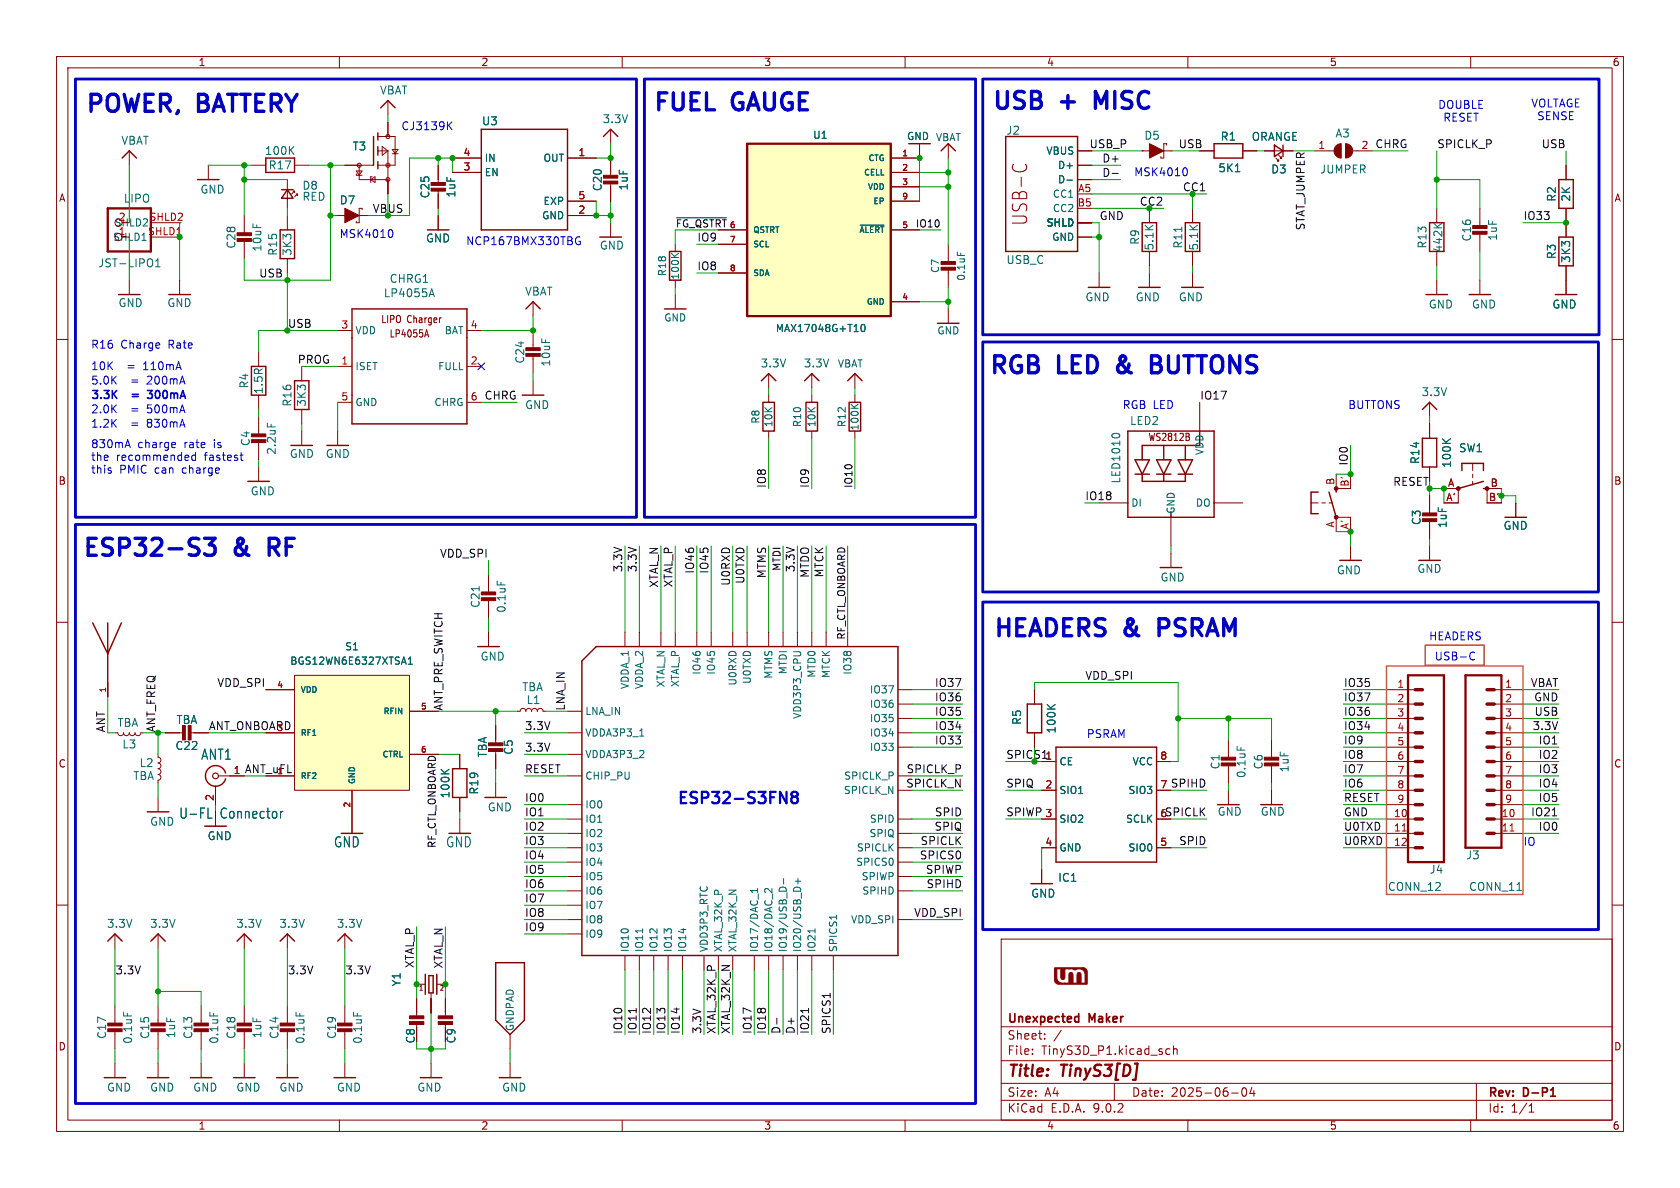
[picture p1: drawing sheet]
<svg xmlns="http://www.w3.org/2000/svg" width="297mm" height="210mm" viewBox="0 0 297 210" stroke-linecap="round" stroke-linejoin="round" font-family="sans-serif">
<defs><g id="words">
<g font-size="4.2" fill="#0000c2">
<text x="15" y="20.1">POWER,</text>
<text x="35.2" y="20.1">BATTERY</text>
<text x="115.2" y="19.8">FUEL</text>
<text x="129.5" y="19.8">GAUGE</text>
<text x="175.3" y="19.6">USB</text>
<text x="187.7" y="19.6">+</text>
<text x="194.9" y="19.6">MISC</text>
<text x="174.8" y="66.3">RGB</text>
<text x="187.2" y="66.3">LED</text>
<text x="198.9" y="66.3">&amp;</text>
<text x="206.1" y="66.3">BUTTONS</text>
<text x="14.5" y="98.6">ESP32-S3</text>
<text x="41.7" y="98.6">&amp;</text>
<text x="48.9" y="98.6">RF</text>
<text x="175.5" y="112.8">HEADERS</text>
<text x="199" y="112.8">&amp;</text>
<text x="206.2" y="112.8">PSRAM</text>
</g>
<text font-size="3.5" fill="#840000" x="181.8" y="40" transform="rotate(-90 181.8 40)">USB-C</text>
<text font-size="2.8" fill="#0000c2" x="119.6" y="142.2">ESP32-S3FN8</text>
<g font-size="2.8" fill="#840000">
<text x="178" y="190.9">Title:</text>
<text x="187.7" y="190.9">TinyS3[D]</text>
</g>
<g font-size="2.5" fill="#006464">
<text x="35.5" y="134.5">ANT1</text>
<text x="31.6" y="144.9">U-FL</text>
<text x="38.9" y="144.9">Connector</text>
<text x="58.9" y="150">GND</text>
<text x="78.8" y="150">GND</text>
</g>
<g font-size="2.1" fill="#840000">
<text x="178" y="184">Sheet:</text>
<text x="178" y="181.2">Unexpected</text>
<text x="192.6" y="181.2">Maker</text>
<text x="178" y="186.7">File:</text>
<text x="184.1" y="186.7">TinyS3D_P1.kicad_sch</text>
<text x="178" y="196.9">KiCad</text>
<text x="178" y="194.1">Size:</text>
<text x="184.7" y="194.1">A4</text>
<text x="185.7" y="196.9">E.D.A.</text>
<text x="193.3" y="196.9">9.0.2</text>
<text x="200" y="194.1">Date:</text>
<text x="207" y="194.1">2025-06-04</text>
<text x="263" y="194.3">Rev:</text>
<text x="263" y="196.9">Id:</text>
<text x="267.1" y="196.9">1/1</text>
<text x="269.4" y="194.3">D-P1</text>
</g>
<g font-size="1.9" fill="#006464">
<text x="67.1" y="16.9">VBAT</text>
<text x="85.1" y="22.3">U3</text>
<text x="106.5" y="22">3.3V</text>
<text x="21.4" y="25.8">VBAT</text>
<text x="46.7" y="27.6">100K</text>
<text x="62.3" y="26.8">T3</text>
<text x="177.8" y="24">J2</text>
<text x="202.2" y="24.9">D5</text>
<text x="215.7" y="25.1">R1</text>
<text x="221.2" y="25.1">ORANGE</text>
<text x="236" y="24.5">A3</text>
<text x="35.3" y="34.4">GND</text>
<text x="47.4" y="30.1">R17</text>
<text x="53.4" y="33.7">D8</text>
<text x="53.4" y="35.7">RED</text>
<text x="76.1" y="35.2" transform="rotate(-90 76.1 35.2)">C25</text>
<text x="80.7" y="35" transform="rotate(-90 80.7 35)">1uF</text>
<text x="106.6" y="33.9" transform="rotate(-90 106.6 33.9)">C20</text>
<text x="111.2" y="33.8" transform="rotate(-90 111.2 33.8)">1uF</text>
<text x="215.3" y="30.6">5K1</text>
<text x="224.6" y="30.9">D3</text>
<text x="233.3" y="30.9">JUMPER</text>
<text x="275.2" y="35.7" transform="rotate(-90 275.2 35.7)">R2</text>
<text x="277.8" y="35.7" transform="rotate(-90 277.8 35.7)">2K</text>
<text x="21.8" y="36">LIPO</text>
<text x="60" y="36.3">D7</text>
<text x="17.3" y="47.4">JST-LIPO1</text>
<text x="41.8" y="44.1" transform="rotate(-90 41.8 44.1)">C28</text>
<text x="46.4" y="44.6" transform="rotate(-90 46.4 44.6)">10uF</text>
<text x="49.2" y="45.3" transform="rotate(-90 49.2 45.3)">R15</text>
<text x="51.7" y="45.3" transform="rotate(-90 51.7 45.3)">3K3</text>
<text x="75.2" y="43.1">GND</text>
<text x="106" y="44.3">GND</text>
<text x="177.8" y="46.9">USB_C</text>
<text x="201.6" y="43.4" transform="rotate(-90 201.6 43.4)">R9</text>
<text x="204.1" y="44.4" transform="rotate(-90 204.1 44.4)">5.1K</text>
<text x="209.2" y="44" transform="rotate(-90 209.2 44)">R11</text>
<text x="212" y="44.4" transform="rotate(-90 212 44.4)">5.1K</text>
<text x="252.4" y="44" transform="rotate(-90 252.4 44)">R13</text>
<text x="255.2" y="44.7" transform="rotate(-90 255.2 44.7)">442K</text>
<text x="260.3" y="42.8" transform="rotate(-90 260.3 42.8)">C16</text>
<text x="264.8" y="42.6" transform="rotate(-90 264.8 42.6)">1uF</text>
<text x="275.2" y="45.9" transform="rotate(-90 275.2 45.9)">R3</text>
<text x="277.8" y="46.6" transform="rotate(-90 277.8 46.6)">3K3</text>
<text x="67.8" y="52.7">LP4055A</text>
<text x="68.8" y="50.2">CHRG1</text>
<text x="92.7" y="52.5">VBAT</text>
<text x="191.8" y="53.5">GND</text>
<text x="200.7" y="53.5">GND</text>
<text x="208.3" y="53.5">GND</text>
<text x="20.9" y="54.5">GND</text>
<text x="29.5" y="54.5">GND</text>
<text x="252.5" y="54.7">GND</text>
<text x="260.1" y="54.7">GND</text>
<text x="274.4" y="54.7">GND</text>
<text x="92.9" y="64.4" transform="rotate(-90 92.9 64.4)">C24</text>
<text x="97.5" y="64.9" transform="rotate(-90 97.5 64.9)">10uF</text>
<text x="134.4" y="65.2">3.3V</text>
<text x="142" y="65.2">3.3V</text>
<text x="44.1" y="68.8" transform="rotate(-90 44.1 68.8)">R4</text>
<text x="46.6" y="69.8" transform="rotate(-90 46.6 69.8)">1.5R</text>
<text x="51.7" y="72" transform="rotate(-90 51.7 72)">R16</text>
<text x="54.3" y="72" transform="rotate(-90 54.3 72)">3K3</text>
<text x="251.2" y="70.2">3.3V</text>
<text x="92.7" y="72.5">GND</text>
<text x="199.7" y="75.3">LED2</text>
<text x="44.4" y="78.9" transform="rotate(-90 44.4 78.9)">C4</text>
<text x="48.9" y="80.5" transform="rotate(-90 48.9 80.5)">2.2uF</text>
<text x="51.1" y="81.2">GND</text>
<text x="57.5" y="81.2">GND</text>
<text x="251.1" y="82.1" transform="rotate(-90 251.1 82.1)">R14</text>
<text x="256.7" y="82.8" transform="rotate(-90 256.7 82.8)">100K</text>
<text x="257.8" y="80.1">SW1</text>
<text x="44.2" y="87.8">GND</text>
<text x="198.2" y="85.6" transform="rotate(-90 198.2 85.6)">LED1010</text>
<text x="251.4" y="92.9" transform="rotate(-90 251.4 92.9)">C3</text>
<text x="256" y="93.4" transform="rotate(-90 256 93.4)">1uF</text>
<text x="265.7" y="93.9">GND</text>
<text x="236.3" y="101.7">GND</text>
<text x="250.5" y="101.5">GND</text>
<text x="85" y="107.6" transform="rotate(-90 85 107.6)">C21</text>
<text x="205.1" y="103">GND</text>
<text x="89.6" y="108.4" transform="rotate(-90 89.6 108.4)">0.1uF</text>
<text x="84.9" y="117">GND</text>
<text x="92.2" y="122.4">TBA</text>
<text x="93" y="124.7">L1</text>
<text x="20.7" y="128.7">TBA</text>
<text x="31.1" y="128.2">TBA</text>
<text x="180.7" y="128.2" transform="rotate(-90 180.7 128.2)">R5</text>
<text x="186.8" y="129.8" transform="rotate(-90 186.8 129.8)">100K</text>
<text x="21.5" y="132.5">L3</text>
<text x="24.6" y="135.8">L2</text>
<text x="30.9" y="132.8">C22</text>
<text x="86.3" y="134" transform="rotate(-90 86.3 134)">TBA</text>
<text x="90.8" y="133.5" transform="rotate(-90 90.8 133.5)">C5</text>
<text x="215.8" y="136.1" transform="rotate(-90 215.8 136.1)">C1</text>
<text x="220.4" y="137.6" transform="rotate(-90 220.4 137.6)">0.1uF</text>
<text x="223.4" y="136.1" transform="rotate(-90 223.4 136.1)">C6</text>
<text x="228" y="136.6" transform="rotate(-90 228 136.6)">1uF</text>
<text x="23.5" y="138.1">TBA</text>
<text x="79.7" y="141.2" transform="rotate(-90 79.7 141.2)">100K</text>
<text x="84.7" y="140.6" transform="rotate(-90 84.7 140.6)">R19</text>
<text x="86.1" y="143.6">GND</text>
<text x="26.4" y="146.2">GND</text>
<text x="36.6" y="148.7">GND</text>
<text x="215.2" y="144.4">GND</text>
<text x="222.8" y="144.4">GND</text>
<text x="252.7" y="154.6">J4</text>
<text x="259.1" y="152.1">J3</text>
<text x="182.2" y="158.9">GND</text>
<text x="187" y="156.1">IC1</text>
<text x="245.3" y="157.7">CONN_12</text>
<text x="259.6" y="157.7">CONN_11</text>
<text x="18.8" y="164.2">3.3V</text>
<text x="26.4" y="164.2">3.3V</text>
<text x="41.7" y="164.2">3.3V</text>
<text x="49.3" y="164.2">3.3V</text>
<text x="59.5" y="164.2">3.3V</text>
<text x="71" y="174.5" transform="rotate(-90 71 174.5)">Y1</text>
<text x="19" y="183.8" transform="rotate(-90 19 183.8)">C17</text>
<text x="23.5" y="184.6" transform="rotate(-90 23.5 184.6)">0.1uF</text>
<text x="26.6" y="183.8" transform="rotate(-90 26.6 183.8)">C15</text>
<text x="31.2" y="183.6" transform="rotate(-90 31.2 183.6)">1uF</text>
<text x="34.2" y="183.8" transform="rotate(-90 34.2 183.8)">C13</text>
<text x="38.8" y="184.6" transform="rotate(-90 38.8 184.6)">0.1uF</text>
<text x="41.8" y="183.8" transform="rotate(-90 41.8 183.8)">C18</text>
<text x="46.4" y="183.6" transform="rotate(-90 46.4 183.6)">1uF</text>
<text x="49.4" y="183.8" transform="rotate(-90 49.4 183.8)">C14</text>
<text x="54" y="184.6" transform="rotate(-90 54 184.6)">0.1uF</text>
<text x="59.6" y="183.8" transform="rotate(-90 59.6 183.8)">C19</text>
<text x="64.2" y="184.6" transform="rotate(-90 64.2 184.6)">0.1uF</text>
<text x="18.8" y="193.2">GND</text>
<text x="26.4" y="193.2">GND</text>
<text x="34.1" y="193.2">GND</text>
<text x="41.7" y="193.2">GND</text>
<text x="49.3" y="193.2">GND</text>
<text x="59.5" y="193.2">GND</text>
<text x="73.7" y="193.2">GND</text>
<text x="88.7" y="193.2">GND</text>
</g>
<g font-size="1.9" fill="#0000c2">
<text x="70.9" y="23.1">CJ3139K</text>
<text x="254.2" y="19.3">DOUBLE</text>
<text x="255.1" y="21.6">RESET</text>
<text x="270.6" y="19.1">VOLTAGE</text>
<text x="271.7" y="21.3">SENSE</text>
<text x="200.4" y="31.2">MSK4010</text>
<text x="59.9" y="42.2">MSK4010</text>
<text x="82.3" y="43.4">NCP167BMX330TBG</text>
<text x="16" y="65.5">10K</text>
<text x="16" y="61.7">R16</text>
<text x="21.3" y="61.7">Charge</text>
<text x="22.6" y="65.5">=</text>
<text x="25.5" y="65.5">110mA</text>
<text x="29.8" y="61.7">Rate</text>
<text x="16" y="70.6">3.3K</text>
<text x="16" y="68.1">5.0K</text>
<text x="23.2" y="68.1">=</text>
<text x="24" y="70.6">=</text>
<text x="26.2" y="68.1">200mA</text>
<text x="27.3" y="70.6">300mA</text>
<text x="16" y="73.2">2.0K</text>
<text x="16" y="75.7">1.2K</text>
<text x="23.2" y="73.2">=</text>
<text x="23.2" y="75.7">=</text>
<text x="26.2" y="73.2">500mA</text>
<text x="26.2" y="75.7">830mA</text>
<text x="198.4" y="72.4">RGB LED</text>
<text x="238.3" y="72.4">BUTTONS</text>
<text x="16" y="79.3">830mA</text>
<text x="16" y="81.6">the</text>
<text x="16" y="83.8">this</text>
<text x="20.5" y="81.6">recommended</text>
<text x="21.1" y="83.8">PMIC</text>
<text x="24.3" y="79.3">charge</text>
<text x="27.4" y="83.8">can</text>
<text x="32.4" y="83.8">charge</text>
<text x="32.6" y="79.3">rate</text>
<text x="36.2" y="81.6">fastest</text>
<text x="38" y="79.3">is</text>
<text x="252.5" y="113.3">HEADERS</text>
<text x="253.5" y="116.8">USB-C</text>
<text x="192" y="130.6">PSRAM</text>
<text x="269.2" y="149.6">IO</text>
</g>
<g font-size="1.9" fill="#0f0f0f">
<text x="192.5" y="26.3">USB_P</text>
<text x="194.8" y="28.8">D+</text>
<text x="208.3" y="26.3">USB</text>
<text x="243.1" y="26.3">CHRG</text>
<text x="254" y="26.3">SPICLK_P</text>
<text x="272.5" y="26.3">USB</text>
<text x="194.8" y="31.4">D-</text>
<text x="209" y="33.9">CC1</text>
<text x="65.8" y="37.7">VBUS</text>
<text x="194.3" y="39">GND</text>
<text x="230.8" y="40.8" transform="rotate(-90 230.8 40.8)">STAT_JUMPER</text>
<text x="269.2" y="39">IO33</text>
<text x="123.2" y="47.9">IO8</text>
<text x="123.2" y="42.8">IO9</text>
<text x="45.7" y="49.1">USB</text>
<text x="50.8" y="58">USB</text>
<text x="52.6" y="64.4">PROG</text>
<text x="85.6" y="70.7">CHRG</text>
<text x="212.1" y="70.7">IO17</text>
<text x="238.4" y="82.4" transform="rotate(-90 238.4 82.4)">IO0</text>
<text x="135.5" y="86.4" transform="rotate(-90 135.5 86.4)">IO8</text>
<text x="143.1" y="86.4" transform="rotate(-90 143.1 86.4)">IO9</text>
<text x="77.7" y="98.7">VDD_SPI</text>
<text x="110.1" y="101.2" transform="rotate(-90 110.1 101.2)">3.3V</text>
<text x="112.6" y="101.2" transform="rotate(-90 112.6 101.2)">3.3V</text>
<text x="122.8" y="101.5" transform="rotate(-90 122.8 101.5)">IO46</text>
<text x="125.3" y="101.5" transform="rotate(-90 125.3 101.5)">IO45</text>
<text x="140.6" y="101.2" transform="rotate(-90 140.6 101.2)">3.3V</text>
<text x="116.5" y="104" transform="rotate(-90 116.5 104)">XTAL_N</text>
<text x="119" y="103.9" transform="rotate(-90 119 103.9)">XTAL_P</text>
<text x="129.2" y="103.6" transform="rotate(-90 129.2 103.6)">U0RXD</text>
<text x="131.7" y="103.3" transform="rotate(-90 131.7 103.3)">U0TXD</text>
<text x="135.5" y="102.3" transform="rotate(-90 135.5 102.3)">MTMS</text>
<text x="143.1" y="102.2" transform="rotate(-90 143.1 102.2)">MTDO</text>
<text x="145.7" y="102.2" transform="rotate(-90 145.7 102.2)">MTCK</text>
<text x="38.3" y="121.5">VDD_SPI</text>
<text x="78.4" y="125.7" transform="rotate(-90 78.4 125.7)">ANT_PRE_SWITCH</text>
<text x="99.9" y="125.7" transform="rotate(-90 99.9 125.7)">LNA_IN</text>
<text x="165.2" y="121.5">IO37</text>
<text x="165.2" y="124.1">IO36</text>
<text x="191.8" y="120.3">VDD_SPI</text>
<text x="237.5" y="121.5">IO35</text>
<text x="237.5" y="124.1">IO37</text>
<text x="270.5" y="121.5">VBAT</text>
<text x="271.1" y="124.1">GND</text>
<text x="18.7" y="129.5" transform="rotate(-90 18.7 129.5)">ANT</text>
<text x="36.8" y="129.2">ANT_ONBOARD</text>
<text x="92.7" y="129.2">3.3V</text>
<text x="165.2" y="131.7">IO33</text>
<text x="165.2" y="129.2">IO34</text>
<text x="165.2" y="126.6">IO35</text>
<text x="237.5" y="131.7">IO9</text>
<text x="237.5" y="129.2">IO34</text>
<text x="237.5" y="126.6">IO36</text>
<text x="270.9" y="129.2">3.3V</text>
<text x="271.2" y="126.6">USB</text>
<text x="271.9" y="131.7">IO1</text>
<text x="92.7" y="133">3.3V</text>
<text x="92.7" y="136.8">RESET</text>
<text x="160.2" y="136.8">SPICLK_P</text>
<text x="237.5" y="136.8">IO7</text>
<text x="237.5" y="134.2">IO8</text>
<text x="271.9" y="134.2">IO2</text>
<text x="271.9" y="136.8">IO3</text>
<text x="92.7" y="141.9">IO0</text>
<text x="160.1" y="139.3">SPICLK_N</text>
<text x="177.8" y="139.3">SPIQ</text>
<text x="237.5" y="141.9">RESET</text>
<text x="237.5" y="139.3">IO6</text>
<text x="271.9" y="139.3">IO4</text>
<text x="271.9" y="141.9">IO5</text>
<text x="92.7" y="149.5">IO3</text>
<text x="92.7" y="144.4">IO1</text>
<text x="92.7" y="146.9">IO2</text>
<text x="162.7" y="149.5">SPICLK</text>
<text x="165.1" y="146.9">SPIQ</text>
<text x="165.2" y="144.4">SPID</text>
<text x="177.8" y="144.4">SPIWP 3</text>
<text x="208.4" y="149.5">SPID</text>
<text x="237.5" y="144.4">GND</text>
<text x="237.5" y="149.5">U0RXD</text>
<text x="237.5" y="146.9">U0TXD</text>
<text x="270.6" y="144.4">IO21</text>
<text x="271.9" y="146.9">IO0</text>
<text x="92.7" y="152">IO4</text>
<text x="92.7" y="154.6">IO5</text>
<text x="162.5" y="152">SPICS0</text>
<text x="163.6" y="154.6">SPIWP</text>
<text x="92.7" y="157.1">IO6</text>
<text x="92.7" y="159.6">IO7</text>
<text x="163.7" y="157.1">SPIHD</text>
<text x="92.7" y="162.2">IO8</text>
<text x="92.7" y="164.7">IO9</text>
<text x="161.5" y="162.2">VDD_SPI</text>
<text x="20.3" y="172.3">3.3V</text>
<text x="50.8" y="172.3">3.3V</text>
<text x="61" y="172.3">3.3V</text>
<text x="73.3" y="171.2" transform="rotate(-90 73.3 171.2)">XTAL_P</text>
<text x="78.4" y="171.3" transform="rotate(-90 78.4 171.3)">XTAL_N</text>
<text x="110.1" y="182.9" transform="rotate(-90 110.1 182.9)">IO10</text>
<text x="112.6" y="182.9" transform="rotate(-90 112.6 182.9)">IO11</text>
<text x="115.2" y="182.9" transform="rotate(-90 115.2 182.9)">IO12</text>
<text x="117.7" y="182.9" transform="rotate(-90 117.7 182.9)">IO13</text>
<text x="120.3" y="182.9" transform="rotate(-90 120.3 182.9)">IO14</text>
<text x="124.1" y="182.9" transform="rotate(-90 124.1 182.9)">3.3V</text>
<text x="126.6" y="182.9" transform="rotate(-90 126.6 182.9)">XTAL_32K_P</text>
<text x="129.2" y="182.9" transform="rotate(-90 129.2 182.9)">XTAL_32K_N</text>
<text x="133" y="182.9" transform="rotate(-90 133 182.9)">IO17</text>
<text x="135.5" y="182.9" transform="rotate(-90 135.5 182.9)">IO18</text>
<text x="138" y="182.9" transform="rotate(-90 138 182.9)">D-</text>
<text x="140.6" y="182.9" transform="rotate(-90 140.6 182.9)">D+</text>
<text x="143.1" y="182.9" transform="rotate(-90 143.1 182.9)">IO21</text>
<text x="146.9" y="182.9" transform="rotate(-90 146.9 182.9)">SPICS1</text>
</g>
<g font-size="1.9" fill="#009600">
<text x="201.4" y="36.4">CC2</text>
<text x="191.8" y="88.5">IO18</text>
<text x="246.2" y="86">RESET</text>
<text x="27.6" y="129.5" transform="rotate(-90 27.6 129.5)">ANT_FREQ</text>
<text x="177.8" y="134.2">SPICS11</text>
</g>
<g font-size="1.9" fill="#840000">
<text x="73.5" y="184.6" transform="rotate(-90 73.5 184.6)">C8</text>
<text x="80.7" y="184.6" transform="rotate(-90 80.7 184.6)">C9</text>
</g>
<g font-size="1.8" fill="#840000">
<text x="35" y="11.9">1</text>
<text x="85" y="11.9">2</text>
<text x="135" y="11.9">3</text>
<text x="185" y="11.9">4</text>
<text x="235" y="11.9">5</text>
<text x="285" y="11.9">6</text>
<text x="10.3" y="35.9">A</text>
<text x="285.3" y="35.9">A</text>
<text x="20.2" y="40.2">SHLD2</text>
<text x="19.9" y="42.8">SHLD1</text>
<text x="67.3" y="57.3">LIPO Charger</text>
<text x="68.8" y="59.9">LP4055A</text>
<text x="202.9" y="78.1">WS2812B</text>
<text x="10.3" y="85.9">B</text>
<text x="285.3" y="85.9">B</text>
<text x="10.3" y="135.9">C</text>
<text x="285.3" y="135.9">C</text>
<text x="10.3" y="185.9">D</text>
<text x="285.3" y="185.9">D</text>
<text x="35" y="199.9">1</text>
<text x="85" y="199.9">2</text>
<text x="135" y="199.9">3</text>
<text x="185" y="199.9">4</text>
<text x="235" y="199.9">5</text>
<text x="285" y="199.9">6</text>
</g>
<g font-size="1.8" fill="#a90000">
<text x="81.8" y="27.7">4</text>
<text x="102.2" y="27.7">1</text>
<text x="233" y="26.4">1</text>
<text x="240.6" y="26.4">2</text>
<text x="81.8" y="30.2">3</text>
<text x="102.2" y="35.3">5</text>
<text x="190.5" y="34">A5</text>
<text x="20.9" y="41.7">1</text>
<text x="20.9" y="39.1">2</text>
<text x="26.1" y="41.7">SHLD1</text>
<text x="102.2" y="37.8">2</text>
<text x="190.4" y="36.6">B5</text>
<text x="60.3" y="58.2">3</text>
<text x="83.1" y="58.2">4</text>
<text x="60.3" y="64.5">1</text>
<text x="83.1" y="64.5">2</text>
<text x="60.3" y="70.9">5</text>
<text x="83.1" y="70.9">6</text>
<text x="236" y="85.8" transform="rotate(-90 236 85.8)">B</text>
<text x="238.5" y="86.1" transform="rotate(-90 238.5 86.1)">B'</text>
<text x="255.6" y="88.6">A'</text>
<text x="255.9" y="86.1">A</text>
<text x="263.1" y="88.6">B'</text>
<text x="263.4" y="86.1">B</text>
<text x="236" y="93.4" transform="rotate(-90 236 93.4)">A</text>
<text x="238.5" y="93.7" transform="rotate(-90 238.5 93.7)">A'</text>
<text x="246.9" y="124.2">2</text>
<text x="246.9" y="121.7">1</text>
<text x="266" y="124.2">2</text>
<text x="266" y="121.7">1</text>
<text x="246.9" y="131.8">5</text>
<text x="246.9" y="129.3">4</text>
<text x="246.9" y="126.7">3</text>
<text x="266" y="131.8">5</text>
<text x="266" y="129.3">4</text>
<text x="266" y="126.7">3</text>
<text x="41.2" y="136.9">1</text>
<text x="184.7" y="134.4">1</text>
<text x="205" y="134.4">8</text>
<text x="246.9" y="136.9">7</text>
<text x="246.9" y="134.4">6</text>
<text x="266" y="136.9">7</text>
<text x="266" y="134.4">6</text>
<text x="37.8" y="141.7" transform="rotate(-90 37.8 141.7)">2</text>
<text x="184.7" y="139.4">2</text>
<text x="205" y="139.4">7</text>
<text x="246.9" y="142">9</text>
<text x="246.9" y="139.4">8</text>
<text x="266" y="142">9</text>
<text x="266" y="139.4">8</text>
<text x="184.7" y="149.6">4</text>
<text x="184.7" y="144.5">3</text>
<text x="205" y="149.6">5</text>
<text x="205" y="144.5">6</text>
<text x="246.3" y="149.6">12</text>
<text x="246.3" y="147.1">11</text>
<text x="246.3" y="144.5">10</text>
<text x="265.4" y="147.1">11</text>
<text x="265.4" y="144.5">10</text>
</g>
<g font-size="1.8" fill="#006464">
<text x="85.6" y="28.8">IN</text>
<text x="96" y="28.8">OUT</text>
<text x="143.7" y="24.7">U1</text>
<text x="160.3" y="25">GND VBAT</text>
<text x="160.3" y="25">GND</text>
<text x="184.9" y="27.5">VBUS</text>
<text x="85.6" y="31.3">EN</text>
<text x="186" y="35.2">CC1</text>
<text x="186.9" y="30.1">D+</text>
<text x="186.9" y="32.6">D-</text>
<text x="95.7" y="39">GND</text>
<text x="96" y="36.4">EXP</text>
<text x="185" y="40.2">SHLD</text>
<text x="186" y="37.7">CC2</text>
<text x="185.9" y="42.8">GND</text>
<text x="118" y="48.9" transform="rotate(-90 118 48.9)">R18</text>
<text x="120.2" y="49.5" transform="rotate(-90 120.2 49.5)">100K</text>
<text x="166.2" y="48.4" transform="rotate(-90 166.2 48.4)">C7</text>
<text x="170.8" y="49.7" transform="rotate(-90 170.8 49.7)">0.1uF</text>
<text x="62.7" y="59.3">VDD</text>
<text x="78.5" y="59.3">BAT</text>
<text x="117.3" y="57">GND</text>
<text x="137" y="58.9">MAX17048G+T10</text>
<text x="165.6" y="59.3">GND</text>
<text x="62.7" y="65.6">ISET</text>
<text x="77.4" y="65.6">FULL</text>
<text x="148" y="65.2">VBAT</text>
<text x="62.7" y="72">GND</text>
<text x="76.7" y="72">CHRG</text>
<text x="134.5" y="75" transform="rotate(-90 134.5 75)">R8</text>
<text x="136.8" y="75.6" transform="rotate(-90 136.8 75.6)">10K</text>
<text x="141.8" y="75.6" transform="rotate(-90 141.8 75.6)">R10</text>
<text x="144.4" y="75.6" transform="rotate(-90 144.4 75.6)">10K</text>
<text x="149.7" y="75.6" transform="rotate(-90 149.7 75.6)">R12</text>
<text x="152" y="76.2" transform="rotate(-90 152 76.2)">100K</text>
<text x="213" y="80.5" transform="rotate(-90 213 80.5)">VDD</text>
<text x="199.9" y="89.8">DI</text>
<text x="211.3" y="89.8">DO</text>
<text x="207.9" y="90.9" transform="rotate(-90 207.9 90.9)">GND</text>
<text x="51.2" y="117.7">BGS12WN6E6327XTSA1</text>
<text x="60.9" y="115.2">S1</text>
<text x="124.1" y="119.4" transform="rotate(-90 124.1 119.4)">IO46</text>
<text x="126.6" y="119.4" transform="rotate(-90 126.6 119.4)">IO45</text>
<text x="139.3" y="119.3" transform="rotate(-90 139.3 119.3)">MTDI</text>
<text x="144.4" y="119.9" transform="rotate(-90 144.4 119.9)">MTD0</text>
<text x="146.9" y="120" transform="rotate(-90 146.9 120)">MTCK</text>
<text x="150.7" y="119.4" transform="rotate(-90 150.7 119.4)">IO38</text>
<text x="111.4" y="121.9" transform="rotate(-90 111.4 121.9)">VDDA_1</text>
<text x="113.9" y="121.9" transform="rotate(-90 113.9 121.9)">VDDA_2</text>
<text x="117.7" y="121.6" transform="rotate(-90 117.7 121.6)">XTAL_N</text>
<text x="120.2" y="121.5" transform="rotate(-90 120.2 121.5)">XTAL_P</text>
<text x="130.4" y="121.3" transform="rotate(-90 130.4 121.3)">U0RXD</text>
<text x="132.9" y="121" transform="rotate(-90 132.9 121)">U0TXD</text>
<text x="136.8" y="120.1" transform="rotate(-90 136.8 120.1)">MTMS</text>
<text x="153.7" y="122.8">IO37</text>
<text x="153.7" y="125.3">IO36</text>
<text x="103.4" y="126.6">LNA_IN</text>
<text x="103.4" y="130.4">VDDA3P3_1</text>
<text x="141.8" y="127.2" transform="rotate(-90 141.8 127.2)">VDD3P3_CPU</text>
<text x="153.7" y="127.9">IO35</text>
<text x="153.7" y="130.4">IO34</text>
<text x="103.4" y="134.2">VDDA3P3_2</text>
<text x="153.7" y="132.9">IO33</text>
<text x="187.2" y="135.5">CE</text>
<text x="200.1" y="135.5">VCC</text>
<text x="103.4" y="138">CHIP_PU</text>
<text x="103.4" y="143.1">IO0</text>
<text x="149.1" y="140.6">SPICLK_N</text>
<text x="149.1" y="138">SPICLK_P</text>
<text x="187.2" y="140.6">SIO1</text>
<text x="199.4" y="140.6">SIO3</text>
<text x="103.4" y="145.6">IO1</text>
<text x="103.4" y="148.2">IO2</text>
<text x="153.6" y="148.2">SPIQ</text>
<text x="153.7" y="145.6">SPID</text>
<text x="187.2" y="145.6">SIO2</text>
<text x="199" y="145.6">SCLK</text>
<text x="103.4" y="150.7">IO3</text>
<text x="103.4" y="153.3">IO4</text>
<text x="103.4" y="155.8">IO5</text>
<text x="151.3" y="153.3">SPICS0</text>
<text x="151.4" y="150.7">SPICLK</text>
<text x="152.2" y="155.8">SPIWP</text>
<text x="187.2" y="150.7">GND</text>
<text x="199.4" y="150.7">SIO0</text>
<text x="103.4" y="158.3">IO6</text>
<text x="103.4" y="160.9">IO7</text>
<text x="152.4" y="158.3">SPIHD</text>
<text x="103.4" y="163.4">IO8</text>
<text x="103.4" y="166">IO9</text>
<text x="150.4" y="163.4">VDD_SPI</text>
<text x="111.4" y="168.4" transform="rotate(-90 111.4 168.4)">IO10</text>
<text x="113.9" y="168.4" transform="rotate(-90 113.9 168.4)">IO11</text>
<text x="116.4" y="168.4" transform="rotate(-90 116.4 168.4)">IO12</text>
<text x="119" y="168.4" transform="rotate(-90 119 168.4)">IO13</text>
<text x="121.5" y="168.4" transform="rotate(-90 121.5 168.4)">IO14</text>
<text x="125.3" y="168.4" transform="rotate(-90 125.3 168.4)">VDD3P3_RTC</text>
<text x="127.9" y="168.4" transform="rotate(-90 127.9 168.4)">XTAL_32K_P</text>
<text x="130.4" y="168.4" transform="rotate(-90 130.4 168.4)">XTAL_32K_N</text>
<text x="134.2" y="168.4" transform="rotate(-90 134.2 168.4)">IO17/DAC_1</text>
<text x="136.8" y="168.4" transform="rotate(-90 136.8 168.4)">IO18/DAC_2</text>
<text x="139.3" y="168.4" transform="rotate(-90 139.3 168.4)">IO19/USB_D-</text>
<text x="141.8" y="168.4" transform="rotate(-90 141.8 168.4)">IO20/USB_D+</text>
<text x="144.4" y="168.4" transform="rotate(-90 144.4 168.4)">IO21</text>
<text x="148.2" y="168.4" transform="rotate(-90 148.2 168.4)">SPICS1</text>
<text x="91" y="182.4" transform="rotate(-90 91 182.4)">GNDPAD</text>
</g>
<text font-size="1.8" fill="#009600" x="26.3" y="39.1">SHLD2</text>
<g font-size="1.8" fill="#0f0f0f">
<text x="119.4" y="40.3">~{FG_QSTRT}</text>
<text x="161.8" y="40.3">IO10</text>
<text x="150.8" y="86.4" transform="rotate(-90 150.8 86.4)">IO10</text>
<text x="138.1" y="101" transform="rotate(-90 138.1 101)">MTDI</text>
<text x="149.5" y="113.2" transform="rotate(-90 149.5 113.2)">RF_CTL_ONBOARD</text>
<text x="41.2" y="136.9">1 ANT_uFL</text>
<text x="205" y="139.4">7 SPIHD</text>
<text x="205" y="144.5">6SPICLK</text>
<text x="77.1" y="150" transform="rotate(-90 77.1 150)">RF_CTL_ONBOARD</text>
</g>
<g font-size="1.4" fill="#006464">
<text x="153.4" y="28.7">CTG</text>
<text x="152.6" y="31.2">CELL</text>
<text x="153.3" y="33.8">VDD</text>
<text x="133.1" y="41.4">QSTRT</text>
<text x="151.8" y="41.4">~{ALERT}</text>
<text x="154.3" y="36.3">EP</text>
<text x="133.1" y="43.9">SCL</text>
<text x="133.1" y="49">SDA</text>
<text x="153.1" y="54.1">GND</text>
<text x="53.1" y="122.7">VDD</text>
<text x="53.1" y="130.3">RF1</text>
<text x="67.7" y="126.5">RFIN</text>
<text x="53.1" y="137.9">RF2</text>
<text x="67.5" y="134.1">CTRL</text>
<text x="63" y="138.7" transform="rotate(-90 63 138.7)">GND</text>
</g>
<g font-size="1.4" fill="#a90000">
<text x="159.4" y="27.7">1</text>
<text x="159.4" y="30.2">2</text>
<text x="159.4" y="32.8">3</text>
<text x="159.4" y="35.3">9</text>
<text x="128.9" y="40.4">6</text>
<text x="159.4" y="40.4">5</text>
<text x="128.9" y="42.9">7</text>
<text x="128.9" y="48">8</text>
<text x="159.4" y="53.1">4</text>
<text x="18.8" y="122.5" transform="rotate(-90 18.8 122.5)">1</text>
<text x="48.9" y="121.7">4</text>
<text x="74.3" y="125.5">5</text>
<text x="48.9" y="129.3">3</text>
<text x="48.9" y="136.9">1</text>
<text x="74.3" y="133.1">6</text>
<text x="62" y="142.9" transform="rotate(-90 62 142.9)">2</text>
</g>
<g font-size="1.2" fill="#840000">
<text x="74" y="175.3">1</text>
<text x="77.6" y="175.3">2</text>
</g>
</g></defs>
<g fill="none" stroke="#840000" stroke-width=".18">
<path d="M10 10h277v190h-277zM12 12h273v186h-273zM60 10v2M68.6 17.8v2.5M110 10v2M160 10v2M210 10v2M260 10v2M22.9 26.7v2.5M26.9 39.4h5.1M36.8 29.2v2.6M43.2 38.1v3.3"/>
<path d="M44.4 29.2h2.6M50.8 31.8v5M50.8 38.1v2.5M51.8 33.8h.3v.2v-.2l-.5 .5M52.1 29.2h2.5M52.3 34.3h.3v.2v-.2l-.5 .5M59.7 38.1h.1M59.7 38.1h1.3M61 29.2h5M63 30.2h1l-.5 .8zM63 30.7v.3h1M63.5 29.2v2.6h5.1"/>
<path d="M63.5 38.1h1.3M64 37.1v-.3h-.5v2.6h-.5v-.3M64.8 38.1h.1M65.5 31.8l.8-.6v1.1zM65.8 31.2h-.3v1.1M66.8 24.1h3v5.1h-3M66.8 26.7h1.8M67.6 25.9l1 .8-1 .7zM68.6 21.6v2.5M68.6 26.7v7.6M69.3 26.4h1.1l-.6 .8zM69.3 27.2h1.1"/>
<path d="M77.5 29.2v3.3M77.5 33.5v3.3M80 27.9h5.1M80 30.5h5.1M100.3 27.9h5.1M100.3 35.6h5.1M100.3 38.1h5.1M107.9 22.9v2.5M107.9 27.9v3.3M107.9 32.3v3.3M107.9 39.4v2.5M162.6 25.4v2.5"/>
<path d="M167.6 25.4v2.5M22.9 49.5v2.6M26.7 41.9h5M31.7 49.5v2.6M43.2 42.4v3.3M50.8 45.7v2.6M59.7 58.4h2.5M75.2 59.2h.5M75.4 58.3l.4 1.3M82.5 58.4h2.6M94.2 53.3v2.6M94.2 58.4v3.3"/>
<path d="M167.6 43.2v3.3M167.6 47.5v3.3M167.6 54.6v2.6M10 60h2M45.7 62.2v2.6M45.7 69.9v2.5M45.7 73.7v3.3M45.7 78v3.3M53.3 64.8v2.5M53.3 72.4v2.5M53.3 76.2v2.5M59.7 64.8h2.5"/>
<path d="M59.7 71.1h2.5M59.7 76.2v2.5M82.5 64.8h2.6M82.5 71.1h2.6M94.2 62.7v3.3M94.2 67.3v2.6M135.9 66v2.6M135.9 69.9v1.2M135.9 76.2v1.3M143.5 66v2.6M143.5 69.9v1.2M143.5 76.2v1.3"/>
<path d="M151.1 66v2.6M151.1 69.9v1.2M151.1 76.2v1.3M252.7 74.9v2.6M285 60h2M45.7 82.6v2.5M238.8 96.5v2.6M252.7 82.6v2.5M252.7 87.6v3.3M252.7 91.9v3.4M252.7 96.5v2.6M268 88.9v2.5"/>
<path d="M10 110h2M86.4 101.6v3.3M86.4 105.9v3.3M86.4 111.8v2.5M285 110h2M19 120.7v2.5M20.3 129.5h.5l.2 .4 .3 .1 .4-.1 .1-.4 .2 .4 .4 .1 .3-.1 .2-.4 .1 .4 .4 .1 .3-.1 .2-.4 .1 .4 .4 .1 .3-.1 .2-.4h.5M27.9 133.4v.5l.4 .1 .1 .4-.1 .3-.4 .2 .5 .2v.5l-.2 .2-.3 .1 .4 .1 .2 .4-.2 .4-.4 .1 .4 .2 .1 .3-.1 .4-.4 .1v.5M29.2 129.5h3.3M33.5 129.5h3.3M87.6 128.3v3.3M87.6 132.6v3.3"/>
<path d="M91.4 125.7h.5l.2-.3 .4-.2 .3 .2 .2 .3 .1-.3 .4-.2 .3 .2 .2 .3 .1-.3 .4-.2 .3 .2 .2 .3 .1-.3 .4-.2 .4 .2 .1 .3h.5M182.9 121.9v2.6M182.9 129.5v2.6M184.1 139.7h2.6M184.1 134.6h2.6M204.5 139.7h2.5M204.5 134.6h2.5M217.2 130.8v3.3M217.2 135.1v3.3M217.2 139.7v2.5M224.8 130.8v3.3M224.8 135.1v3.3"/>
<path d="M224.8 139.7v2.5M245.1 129.5h5.1M245.1 139.7h5.1M245.1 137.2h5.1M245.1 134.6h5.1M245.1 132.1h5.1M245.1 127h5.1M245.1 124.5h5.1M245.1 121.9h5.1M264.2 129.5h5M264.2 139.7h5M264.2 137.2h5"/>
<path d="M264.2 134.6h5M264.2 132.1h5M264.2 127h5M264.2 124.5h5M264.2 121.9h5M184.1 149.9h2.6M184.1 144.8h2.6M184.1 153.7v2.5M204.5 149.9h2.5M204.5 144.8h2.5M245.1 149.9h5.1M245.1 147.3h5.1"/>
<path d="M245.1 144.8h5.1M245.1 142.2h5.1M264.2 147.3h5M264.2 144.8h5M264.2 142.2h5M10 160h2M177 166h108v32h-108zM285 160h2M60 198v2M110 198v2M160 198v2M177 194.5h108"/>
<path d="M177 191.5h108M177 187.5h108M177 181.5h108M182.5 186.3v.1M182.5 185.5v.1M184.7 183.6v.1M184.7 182.8v.1M187.6 182.1l-1.3 2M197 191.5v3M206.2 186.3h.6M206.2 185.5h.6M207.5 185.5l.2-.1 .3 .1 .1 .9"/>
<path d="M207.5 184.9v1.5M210 198v2M217.7 193.2h1.2M219.7 192.4l.2-.1a.81 .81 0 0 1 .6 .6 .81 .81 0 0 1-.3 .8l-.2 .1a.81 .81 0 0 1-.3-1.4zM221.3 192.2l-.3 1.1h.9M221.7 192.8v1M260 198v2M261 191.5v6.5M270.3 196.6h.9M270.3 195.5l.4-.4v1.5"/>
<circle cx="63.5" cy="29.2" r=".36"/>
<circle cx="68.6" cy="31.8" r=".36"/>
<circle cx="68.6" cy="29.2" r=".36"/>
<circle cx="68.6" cy="24.1" r=".36"/>
</g>
<path d="M190.3 179.7l.4 .1M190.7 179.2v1.5M190.7 180.6l-.4 .1M274.1 193.8h.9M274.4 192.5l.2-.2v1.5" fill="none" stroke="#840000" stroke-width=".3"/>
<g fill="none" stroke="#840000" stroke-width=".25">
<path d="M67.3 19.1l1.3-1.3 1.2 1.3M21.6 27.9l1.3-1.2 1.2 1.2M34.9 31.8h3.8M47 27.9h5.1v2.6h-5.1zM49.8 33.5h2M50.8 33.5l1 1.6h-2zM66 24.1v5.1M66.8 23.5v1.3M66.8 25.9v1.5M66.8 28.6v1.2M85.1 22.9h15.2v17.7h-15.2zM106.7 24.1l1.2-1.2 1.3 1.2"/>
<path d="M160.7 25.4h3.8M166.4 26.7l1.2-1.3 1.3 1.3M21 52.1h3.8M29.8 52.1h3.9M49.5 40.6h2.6v5.1h-2.6zM62.2 54.6h20.3v20.3h-20.3zM93 54.6l1.2-1.3 1.3 1.3M106 41.9h3.9M165.7 57.2h3.8M44.4 64.8h2.6v5.1h-2.6zM51.4 78.7h3.8M52.1 67.3h2.5v5.1h-2.5z"/>
<path d="M57.8 78.7h3.8M92.3 69.9h3.8M134.6 67.3l1.3-1.3 1.3 1.3M134.9 71.1h2v5.1h-2zM142.2 67.3l1.3-1.3 1.3 1.3M142.5 71.1h2v5.1h-2zM149.9 67.3l1.2-1.3 1.3 1.3M150.1 71.1h2v5.1h-2zM251.5 77.5h2.5v5.1h-2.5zM43.8 85.1h3.8M236.9 99.1h3.8M250.8 99.1h3.8"/>
<path d="M266.1 91.4h3.8M16.4 110.1l2.6 5.5 2.5-5.5M19 110.1v13.1M84.5 114.3h3.8M181.6 124.5h2.5v5h-2.5zM186.7 132.1h17.8v20.3h-17.8zM182.2 156.2h3.9M215.3 142.2h3.8M222.9 142.2h3.8"/>
</g>
<path d="M27.5 47.2h.8M27.5 46.2l.4-.4v1.4M76 52.1h.7M76.3 51.1l.5 1.4M169.2 44.6v.6M47.3 74.8v.7M150.4 71.5l.8 .7M151.7 71.5l-.7 .5M84.7 103.7v.8M87.9 102.7v.7M218.7 131.9v.7M268.2 157.4h.8" fill="none" stroke="#006464" stroke-width=".18"/>
<g fill="#840000" stroke="#840000" stroke-width=".18">
<path d="M93 61.5h2.5v.5h-2.5z"/>
<path d="M93 62.5h2.5v.5h-2.5z"/>
<path d="M76.2 32.3h2.5v.5h-2.5z"/>
<path d="M76.2 33.3h2.5v.5h-2.5z"/>
<path d="M106.7 31h2.5v.5h-2.5z"/>
<path d="M106.7 32h2.5v.5h-2.5z"/>
<path d="M32.3 128.3h.5v2.5h-.5z"/>
<path d="M33.3 128.3h.5v2.5h-.5z"/>
<path d="M85.1 104.6h2.5v.6h-2.5z"/>
<path d="M85.1 105.7h2.5v.5h-2.5z"/>
<path d="M86.4 132.3h2.5v.5h-2.5z"/>
<path d="M86.4 131.3h2.5v.5h-2.5z"/>
<path d="M251.5 90.7h2.5v.5h-2.5z"/>
<path d="M251.5 91.7h2.5v.5h-2.5z"/>
<path d="M44.4 76.7h2.6v.5h-2.6z"/>
<path d="M44.4 77.7h2.6v.5h-2.6z"/>
<path d="M61 36.8l2.5 1.3-2.5 1.3z"/>
<path d="M186.4 171.1h5.1l-.2 .3-.8-.1a.8 .8 0 0 1-.9 0h-1.3l-.1 1.6-.2 .2a.37 .37 0 0 1-.5-.4v-1.4h-.6l-.1 1.4a1.16 1.16 0 0 0 1.5 1.1l.7-.1v-1.5l.1-.2 .2-.1a.37 .37 0 0 1 .4 .5v1.4h.7v-1.6l.1-.2 .3-.1 .2 .1 .1 .2v1.5l.7 .1v-1.6l-.1-.4-.3-.4 .1-.3a.71 .71 0 0 1 .7 .7v2.2h-5.1l-.4-.2-.2-.4z"/>
<path d="M41.9 41.1h2.5v.6h-2.5z"/>
<path d="M41.9 42.2h2.5v.5h-2.5z"/>
<path d="M223.5 133.9h2.6v.5h-2.6z"/>
<path d="M223.5 134.9h2.6v.5h-2.6z"/>
<path d="M215.9 133.9h2.5v.5h-2.5z"/>
<path d="M215.9 134.9h2.5v.5h-2.5z"/>
<path d="M166.4 46.2h2.5v.5h-2.5z"/>
<path d="M166.4 47.2h2.5v.6h-2.5z"/>
</g>
<path d="M19 36.8h7.7v7.7h-7.7zM248.9 119.4h6.4v33h-6.4zM259.1 119.4h6.3v30.5h-6.3z" fill="none" stroke="#840000" stroke-width=".41"/>
<g fill="none" stroke="#840000" stroke-width=".61">
<path d="M250.2 139.7h1.3M250.2 137.2h1.3M250.2 134.6h1.3M250.2 132.1h1.3M250.2 129.5h1.3M250.2 127h1.3M250.2 124.5h1.3M250.2 121.9h1.3M262.9 139.7h1.3M262.9 137.2h1.3M262.9 134.6h1.3M262.9 132.1h1.3"/>
<path d="M262.9 129.5h1.3M262.9 127h1.3M262.9 124.5h1.3M262.9 121.9h1.3M250.2 149.9h1.3M250.2 147.3h1.3M250.2 144.8h1.3M250.2 142.2h1.3M262.9 147.3h1.3M262.9 144.8h1.3M262.9 142.2h1.3"/>
</g>
<path d="M247.9 146.9h.7M266.9 146.9h.8" fill="none" stroke="#a90000" stroke-width=".18"/>
<path d="M132.1 25.4h25.4v30.5h-25.4z" fill="#ffffc2"/>
<path d="M132.1 25.4h25.4v30.5h-25.4z" fill="none" stroke="#840000" stroke-width=".41"/>
<g fill="none" stroke="#840000" stroke-width=".18">
<path d="M157.5 27.9h5.1M157.5 30.5h5.1M157.5 33h5.1M157.5 35.6h5.1M179.2 29l-.2 .7M181.3 29l.2 .7M190.5 26.7h2.5M190.5 29.2h2.5M190.5 31.8h2.5M190.5 39.4h2.5M201.9 26.7h.1M201.9 26.7h1.3"/>
<path d="M203.2 36.8v2.6M205.7 26.7h1.3M206.2 25.7v-.3h-.5v2.5h-.5v-.2M207 26.7h.1M210.8 36.8v2.6M212.1 26.7h2.5M219.7 26.7h2.5M223.5 26.7h5.1M225.6 27.9l.5 .5h-.3h.3v-.2M226.1 27.4l.5 .5h-.3h.3v-.2M232.4 26.7h3.4M239.1 26.7h3.5"/>
<path d="M119.4 43.2v1.3M119.4 49.5v1.3M119.4 52.1v2.5M127 40.6h5.1M127 43.2h5.1M127 48.3h5.1M157.5 40.6h5.1M157.5 53.3h5.1M190.5 41.9h2.5M194.3 48.3v2.5M203.2 44.5v2.5M203.2 48.3v2.5"/>
<path d="M210.8 44.5v2.5M210.8 48.3v2.5M276.9 49.5v2.6M210.2 77.3v.4M212.1 71.1v5.1M194.3 88.9h5.1M207 91.4v5.1M207 97.8v2.5M214.6 88.9h5.1M231.8 88.9h1.2M233.7 88.9h.6M234.9 88.9h.7"/>
<path d="M236.2 94v-2.6h2.6v2.6M236.2 83.8v2.6h2.6v-2.6M255.3 86.4h2.5v2.5h-2.5M260.3 81.9v1.3M260.3 83.8v.7M260.3 85.1v.6M265.4 86.4h-2.5v2.5h2.5M110.5 111.8v2.5M113 111.8v2.5M116.8 111.8v2.5M119.4 111.8v2.5M123.2 111.8v2.5"/>
<path d="M125.7 111.8v2.5M129.5 111.8v2.5M132.1 111.8v2.5M135.9 111.8v2.5M138.4 111.8v2.5M141 111.8v2.5M143.5 111.8v2.5M146 111.8v2.5M149.9 111.8v2.5M100.3 125.7h2.6M100.3 129.5h2.6M100.3 133.4h2.6"/>
<path d="M100.3 137.2h2.6M158.7 129.5h2.6M158.7 137.2h2.6M158.7 121.9h2.6M158.7 124.5h2.6M158.7 127h2.6M158.7 132.1h2.6M158.7 139.7h2.6M100.3 142.2h2.6M100.3 144.8h2.6M100.3 147.3h2.6M100.3 149.9h2.6"/>
<path d="M100.3 152.4h2.6M100.3 154.9h2.6M100.3 157.5h2.6M158.7 144.8h2.6M158.7 147.3h2.6M158.7 149.9h2.6M158.7 152.4h2.6M158.7 154.9h2.6M158.7 157.5h2.6M20.3 165.1v2.5M20.3 177.8v3.3M100.3 160h2.6"/>
<path d="M100.3 162.6h2.6M100.3 165.1h2.6M110.5 168.9v2.6M113 168.9v2.6M115.6 168.9v2.6M118.1 168.9v2.6M120.6 168.9v2.6M124.5 168.9v2.6M127 168.9v2.6M129.5 168.9v2.6M133.3 168.9v2.6M135.9 168.9v2.6"/>
<path d="M138.4 168.9v2.6M141 168.9v2.6M143.5 168.9v2.6M147.3 168.9v2.6M158.7 162.6h2.6M20.3 182.1v3.3M20.3 188v2.5M27.9 188v2.5M35.6 188v2.5M43.2 188v2.5M50.8 188v2.5M61 188v2.5"/>
<path d="M76.2 188v2.5M90.2 188v2.5"/>
</g>
<g fill="none" stroke="#006464" stroke-width=".18">
<path d="M152.1 39.8h4.2M188.6 31.8h1M218.4 30.4h.8M118.7 44.8l.7 .7M120 44.8l-.8 .5M152.4 57.4l.1-.1a.68 .68 0 0 1 .4 .7 .68 .68 0 0 1-.4 .6 .84 .84 0 0 1-.1-1.2zM208.9 40.1v.8M196.6 76.9a.88 .88 0 0 1 1.4 0M113.1 130.1h.7M133.9 157.1v.7M133.9 157.4h-1.2l.3 .4M134.1 158v1"/>
<path d="M136.5 157.1v.7l-.9-.7-.4 .2 .1 .5M137.8 157.1l.5-.3 .6 .3M138.5 155.3v1M140.6 155.8h.9M141.1 155.3v1M21.9 178.9v.7M113.6 164.2v.7M144.1 164.2v.7M147.9 161.8v.7"/>
</g>
<g fill="none" stroke="#840000" stroke-width=".25">
<path d="M177.8 24.1h12.7v20.4h-12.7zM201.9 39.4h2.6v5.1h-2.6zM209.5 39.4h2.6v5.1h-2.6zM214.6 25.4h5.1v2.5h-5.1zM225.3 25.7l1.5 1-1.5 1zM226.8 25.7v2M117.5 54.6h3.8M118.4 44.5h2v5h-2zM192.4 50.8h3.8M201.3 50.8h3.8M208.9 50.8h3.8M275 52.1h3.8"/>
<path d="M199.4 76.2h15.2v15.2h-15.2zM205.7 78.7v2.6M209.5 78.7v2.6M212.1 76.2v2.5h-10.2v2.6M200.7 81.3h2.5l-1.3 2.5zM200.7 83.8h2.5M201.9 83.8v1.3h7.6v-1.3M204.5 81.3h2.5l-1.3 2.5zM204.5 83.8h2.5M205.7 83.8v1.3M208.3 81.3h2.5l-1.3 2.5zM208.3 83.8h2.5"/>
<path d="M233 87h-1.2v3.8h1.2M234.9 87l1.3 4.4M236.2 86.4v.6M258.4 83.2v-1.3h3.9v1.3M262.3 85.1l-4.5 1.3M262.3 86.4h.6M105.4 114.3h53.3v54.6h-55.8v-52.1zM205.1 100.3h3.8M19 166.4l1.3-1.3 1.3 1.3M18.4 190.5h3.8M26 190.5h3.8M33.7 190.5h3.8"/>
<path d="M41.3 190.5h3.8M48.9 190.5h3.8M59.1 190.5h3.8M74.3 190.5h3.8M88.3 190.5h3.8"/>
</g>
<g fill="#840000" stroke="#840000" stroke-width=".18">
<path d="M203.2 25.4l2.5 1.3-2.5 1.2z"/>
<path d="M19 180.8h2.6v.6h-2.6z"/>
<path d="M19 181.9h2.6v.5h-2.6z"/>
<path d="M236.2 25.8l.4-.3 .5-.1v2.5a1.27 1.27 0 0 1-1.2-.7 1.27 1.27 0 0 1 .3-1.4z"/>
<path d="M237.9 25.4a1.27 1.27 0 0 1 1.2 1.3 1.27 1.27 0 0 1-1.2 1.2z"/>
<circle cx="236.2" cy="91.4" r=".33"/>
<circle cx="236.2" cy="86.4" r=".33"/>
<circle cx="257.8" cy="86.4" r=".33"/>
<circle cx="262.9" cy="86.4" r=".33"/>
</g>
<path d="M52.1 119.4h20.3v20.3h-20.3z" fill="#ffffc2"/>
<g fill="none" stroke="#840000" stroke-width=".18">
<path d="M59.7 38.1h.1M61 29.2h2.5M64.8 38.1h.1M68.6 21.6v2.5M68.6 31.8v2.5M77.5 29.2v2.6M77.5 34.3v2.5M77.5 38.1v2.5M80 27.9h5.1M80 30.5h5.1M100.3 27.9h5.1M100.3 35.6h5.1"/>
<path d="M100.3 38.1h5.1M107.9 27.9v2.6M107.9 33v2.6M157.5 30.5h5.1M157.5 33h5.1M157.5 35.6h5.1M162.6 25.4v2.5h-5.1M212.1 26.7h2.5M219.7 26.7h2.5M223.5 26.7h1.8M226.8 26.7h1.8M254 36.8v2.6"/>
<path d="M261.6 36.8v3.3M276.9 29.2v2.6M276.9 36.8v5.1M127 40.6h5.1M127 43.2h5.1M127 48.3h5.1M157.5 40.6h5.1M157.5 53.3h5.1M254 44.5v2.5M254 49.5v2.6M261.6 41.1v3.4M261.6 49.5v2.6"/>
<path d="M276.9 47v5.1M252.7 71.1v2.6M252.7 74.9v2.6M252.7 82.6v2.5M252.7 87.6v2.6M252.7 92.7v2.6M255.3 86.4h2.5M255.3 88.9h2.5M262.9 86.4h2.5M262.9 88.9h2.5M268 88.9v2.5M52.1 119.4h20.3v20.3h-20.3z"/>
<path d="M29.2 129.5h2.5M34.3 129.5h2.5M38.1 138.9v3.3M38.6 137.2h4.6M47 121.9h5.1M47 129.5h5.1M47 137.2h5.1M62.2 139.7v7.6M72.4 125.7h5.1M72.4 133.4h5.1M81.3 133.4v2.5M87.6 128.3v2.5"/>
<path d="M87.6 133.4v2.5M87.6 138.4v2.6M182.9 121.9v2.6M182.9 129.5v2.6M184.1 134.6h2.6M184.1 139.7h2.6M204.5 134.6h2.5M204.5 139.7h2.5M27.9 141v2.5M38.1 143.5v2.6M81.3 141v2.5M81.3 144.8v2.5"/>
<path d="M184.1 144.8h2.6M184.1 149.9h2.6M184.1 153.7v2.5M204.5 144.8h2.5M204.5 149.9h2.5M27.9 165.1v2.5M27.9 177.8v3.3M35.6 177.8v3.3M43.2 165.1v2.5M43.2 177.8v3.3M50.8 165.1v2.5M50.8 177.8v3.3"/>
<path d="M61 165.1v2.5M61 177.8v3.3M73.7 174h.1M73.7 176.5v3.3M73.7 174h1.5M76.2 175.6v3.5M77.2 174h1.5M78.7 174h.1M78.7 176.5v3.3M27.9 182.1v3.3M35.6 182.1v3.3M43.2 182.1v3.3"/>
<path d="M50.8 182.1v3.3M61 182.1v3.3M73.7 180.8v.8M78.7 180.8v.8M90.2 182.9v2.5"/>
</g>
<path d="M152.1 39.8h4.2M218.4 30.4h.8M152.4 57.4l.1-.1a.68 .68 0 0 1 .4 .7 .68 .68 0 0 1-.4 .6 .84 .84 0 0 1-.1-1.2zM72.2 117.4h.7M72.2 116.5l.3-.4v1.3M36.8 144.6h.7M49.6 143.4v1.2M50 143.4l-.3 .1-.1 .3M37.1 178.9v.7M52.3 178.9v.7M62.5 178.9v.7" fill="none" stroke="#006464" stroke-width=".18"/>
<g fill="none" stroke="#840000" stroke-width=".25">
<path d="M252.7 39.4h2.6v5.1h-2.6zM275.6 31.8h2.5v5h-2.5zM75.6 40.6h3.8M252.1 52.1h3.8M259.7 52.1h3.8M275.6 41.9h2.5v5.1h-2.5zM251.5 72.4l1.2-1.3 1.3 1.3M39.9 136.7a1.81 1.81 0 0 0-2.8-1 1.81 1.81 0 0 0 0 2.9 1.81 1.81 0 0 0 2.8-.9M80 135.9h2.5v5.1h-2.5zM26 143.5h3.8M36.2 146.1h3.8M85.7 141h3.8"/>
<path d="M26.7 166.4l1.2-1.3 1.3 1.3M41.9 166.4l1.3-1.3 1.2 1.3M49.5 166.4l1.3-1.3 1.3 1.3M59.7 166.4l1.3-1.3 1.2 1.3M75.2 172.2v3.6M75.8 172.5h.8v3h-.8zM77.2 172.2v3.6M87.6 170.2h5.1v10.1l-2.5 2.6-2.6-2.6z"/>
</g>
<g fill="#840000" stroke="#840000" stroke-width=".18">
<path d="M59.7 180.8h2.5v.6h-2.5z"/>
<path d="M59.7 181.9h2.5v.5h-2.5z"/>
<path d="M49.5 180.8h2.6v.6h-2.6z"/>
<path d="M49.5 181.9h2.6v.5h-2.6z"/>
<path d="M41.9 180.8h2.5v.6h-2.5z"/>
<path d="M41.9 181.9h2.5v.5h-2.5z"/>
<path d="M72.4 180.6h2.5v.5h-2.5z"/>
<path d="M72.4 179.6h2.5v.5h-2.5z"/>
<path d="M77.5 180.6h2.5v.5h-2.5z"/>
<path d="M77.5 179.6h2.5v.5h-2.5z"/>
<path d="M26.7 180.8h2.5v.6h-2.5z"/>
<path d="M26.7 181.9h2.5v.5h-2.5z"/>
<path d="M34.3 180.8h2.5v.6h-2.5z"/>
<path d="M34.3 181.9h2.5v.5h-2.5z"/>
<path d="M260.3 39.9h2.6v.5h-2.6z"/>
<path d="M260.3 40.9h2.6v.5h-2.6z"/>
</g>
<circle cx="38.1" cy="137.2" r=".51" fill="none" stroke="#840000" stroke-width=".2"/>
<path d="M119.6 38.5h8.8M196.6 30.7h1.1M274.4 144.2h.8M112.5 178.2v.8M137.3 180v1M142.9 178.2v.8M146.8 175.6v.8" fill="none" stroke="#0f0f0f" stroke-width=".18"/>
<g fill="none" stroke="#009600" stroke-width=".18">
<path d="M22.9 29.2v10.2M31.7 39.4v10.1M36.8 29.2h7.6M43.2 31.8h7.6M43.2 29.2v8.9M50.8 36.8v1.3M54.6 29.2h6.4M58.4 29.2v20.3h-15.2v-3.8M58.4 38.1h1.3M68.6 20.3v1.3M68.6 34.3v3.8M77.5 27.9v1.3"/>
<path d="M77.5 36.8v1.3M80 30.5v-2.6h-7.6v10.2h-7.6M105.4 35.6v2.5h2.5M107.9 25.4v2.5h-2.5M107.9 35.6v3.8M162.6 27.9v7.7M162.6 30.5h5M162.6 33h5M167.6 27.9v15.3M193 34.3h20.4M193 26.7h8.9M193 29.2h5.1"/>
<path d="M193 39.4h1.3v8.9M193 31.8h5.1M193 36.8h10.2M207 26.7h5.1M210.8 34.3v2.5M222.2 26.7h1.3M228.6 26.7h3.8M242.6 26.7h6.3M254 26.7v10.1M254 31.8h7.6v5M269.2 39.4h7.7M276.9 26.7v2.5"/>
<path d="M22.9 41.9v7.6M50.8 48.3v10.1M59.7 58.4h-14v3.8M94.2 55.9v2.5h-9.1M119.4 50.8v1.3M123.2 43.2h3.8M123.2 48.3h3.8M127 40.6h-7.6v2.6M162.6 40.6h3.8M162.6 53.3h5M167.6 50.8v3.8M193 41.9h1.3"/>
<path d="M203.2 47v1.3M210.8 47v1.3M254 47v2.5M261.6 44.5v5M45.7 72.4v1.3M53.3 64.8h6.4M53.3 74.9v1.3M59.7 71.1v5.1M85.1 71.1h6.3M94.2 66v1.3M135.9 68.6v1.3M135.9 77.5v8.9"/>
<path d="M143.5 68.6v1.3M143.5 77.5v8.9M151.1 68.6v1.3M151.1 77.5v8.9M238.8 78.7v5.1h-2.6M252.7 73.7v1.2M45.7 81.3v1.3M86.4 99.1v2.5M110.5 96.5v15.3M113 96.5v15.3M116.8 96.5v15.3M119.4 96.5v15.3"/>
<path d="M123.2 96.5v15.3M125.7 96.5v15.3M129.5 96.5v15.3M132.1 96.5v15.3M135.9 96.5v15.3M138.4 96.5v15.3M141 96.5v15.3M143.5 96.5v15.3M146 96.5v15.3M149.9 96.5v15.3M207 96.5v1.3M236.2 94h2.6v2.5"/>
<path d="M252.7 87.6v-1.2h2.6v2.5M252.7 95.3v1.2M265.4 86.4v2.5M265.4 87.6h2.6v1.3M86.4 109.2v2.6M19 123.2v6.3h1.3M25.4 129.5h3.8M27.9 129.5v3.9M27.9 138.4v2.6M36.8 129.5h10.2M43.2 137.2h3.8M77.5 125.7h13.9"/>
<path d="M77.5 133.4h3.8M87.6 125.7v2.6M87.6 135.9v2.5M92.7 137.2h7.6M92.7 129.5h7.6M92.7 133.4h7.6M96.5 125.7h3.8M161.3 127h8.9M161.3 124.5h8.9M161.3 132.1h8.9M161.3 121.9h8.9M161.3 137.2h8.9"/>
<path d="M161.3 129.5h8.9M161.3 139.7h8.9M177.8 139.7h6.3M182.9 121.9v-1.2h25.4v13.9h-1.3M182.9 132.1v2.5h-5.1M207 139.7h6.4M208.3 127h16.5v3.8M217.2 127v3.8M217.2 138.4v1.3M224.8 138.4v1.3M237.5 127h7.6M237.5 124.5h7.6"/>
<path d="M237.5 132.1h7.6M237.5 134.6h7.6M237.5 121.9h7.6M237.5 137.2h7.6M237.5 129.5h7.6M237.5 139.7h7.6M269.2 127h6.4M269.2 124.5h6.4M269.2 132.1h6.4M269.2 134.6h6.4M269.2 121.9h6.4M269.2 137.2h6.4"/>
<path d="M269.2 129.5h6.4M269.2 139.7h6.4M81.3 143.5v1.3M92.7 147.3h7.6M92.7 149.9h7.6M92.7 144.8h7.6M92.7 154.9h7.6M92.7 142.2h7.6M92.7 157.5h7.6M92.7 152.4h7.6M161.3 147.3h8.9M161.3 149.9h8.9"/>
<path d="M161.3 144.8h8.9M161.3 154.9h8.9M161.3 157.5h8.9M161.3 152.4h8.9M177.8 144.8h6.3M184.1 149.9v3.8M207 149.9h6.4M207 144.8h6.4M237.5 147.3h7.6M237.5 149.9h7.6M237.5 144.8h7.6M237.5 142.2h7.6"/>
<path d="M269.2 147.3h6.4M269.2 144.8h6.4M269.2 142.2h6.4M20.3 167.6v10.2M27.9 175.3h7.7v2.5M27.9 167.6v10.2M43.2 167.6v10.2M50.8 167.6v10.2M61 167.6v10.2M73.7 163.8v12.7M76.2 179.1v8.9M78.7 163.8v12.7"/>
<path d="M92.7 162.6h7.6M92.7 160h7.6M92.7 165.1h7.6M110.5 171.5v11.4M113 171.5v11.4M115.6 171.5v11.4M118.1 171.5v11.4M120.6 171.5v11.4M124.5 171.5v11.4M127 171.5v11.4M129.5 171.5v11.4M133.3 171.5v11.4"/>
<path d="M135.9 171.5v11.4M138.4 171.5v11.4M141 171.5v11.4M143.5 171.5v11.4M147.3 171.5v11.4M161.3 162.6h8.9M20.3 185.4v2.6M27.9 185.4v2.6M35.6 185.4v2.6M43.2 185.4v2.6M50.8 185.4v2.6M61 185.4v2.6"/>
<path d="M73.7 184.2v1.2h5v-1.2M90.2 185.4v2.6"/>
</g>
<path d="M84.5 64.2l1.2 1.2M85.7 64.2l-1.2 1.2" fill="none" stroke="#000084" stroke-width=".18"/>
<g fill="none" stroke="#0000c2" stroke-width=".18">
<path d="M79.3 22.1l.6 .8M79.9 21.5l-.8 .8M209.6 29.7a.88 .88 0 0 1 0 1.4M69.1 40.6a.88 .88 0 0 1 0 1.4M102.5 41.9a.65 .65 0 0 0-.8 .7 .65 .65 0 0 0 .8 .6l.1-.5h-.3M22.2 78.7h.7M22.6 77.7l.4 1.4M30.8 78.2l.2 .3-.6 .2M31 79.1h-.2M34.6 80v1.4M42.6 80v1.2l.4 .2M19.6 83.2v.4"/>
<path d="M34.6 80.5h-.4l-.3 .2 .1 .6h.6M42.4 80.5h.6M260.1 115.3h.3l.3 .1M260.7 116.5l-.3 .2-.3-.1"/>
</g>
<path d="M194.7 18.3l-1-2.1v3M197.7 64.6l-.1 .3 .1 .7M203.6 64.3h1M204.6 64.3l.4 .2M205 63.2l-.4-.3h-1v3h1.1l.3-.1M205 64l-.4 .3M36.2 95.2h1.8l-1 1.1a.81 .81 0 0 1 1 .6v.7l-.3 .4-.3 .2h-.8l-.4-.3M47.6 96.7h1.1M48.7 95.2h-1.1v3M204.9 111h1.2M206.1 109.4h-1.2v3" fill="none" stroke="#0000c2" stroke-width=".6"/>
<path d="M26.1 69h.8l-.4 .6h.3M26.1 70.3l.2 .1h.5" fill="none" stroke="#0000c2" stroke-width=".28"/>
<path d="M137.9 140l1.1 2v-2M140.3 140.8l-.2-.1a.41 .41 0 0 1-.2-.4 .41 .41 0 0 1 .4-.3l.5 .1a.41 .41 0 0 1 .2 .4 .41 .41 0 0 1-.3 .3M140.3 140.8l-.4 .4 .1 .6 .3 .2 .5-.1 .2-.3v-.4l-.3-.4M140.3 140.8h.4" fill="none" stroke="#0000c2" stroke-width=".4"/>
<path d="M13.3 14h99.2v77.4h-99.2zM113.9 14h58.6v77.4h-58.6zM173.7 14h109v45.2h-109zM173.7 60.5h108.9v44.1h-108.9zM13.3 92.7h159.2v102.4h-159.2zM173.7 106.4h108.9v57.9h-108.9z" fill="none" stroke="#0000c2" stroke-width=".5"/>
<path d="M245.1 117.7h24.1v40.4h-24.1zM252 114h10.4v3.6h-10.4z" fill="none" stroke="#ff5802" stroke-width=".25"/>
<g fill="#009600" stroke="#009600" stroke-width=".18">
<circle cx="238.8" cy="83.8" r=".46"/>
<circle cx="238.8" cy="94" r=".46"/>
<circle cx="208.3" cy="127" r=".46"/>
<circle cx="217.2" cy="127" r=".46"/>
<circle cx="252.7" cy="86.4" r=".46"/>
<circle cx="254" cy="31.8" r=".46"/>
<circle cx="182.9" cy="134.6" r=".46"/>
<circle cx="210.8" cy="34.3" r=".46"/>
<circle cx="265.4" cy="87.6" r=".46"/>
<circle cx="255.3" cy="86.4" r=".46"/>
<circle cx="276.9" cy="39.4" r=".46"/>
<circle cx="73.7" cy="174" r=".46"/>
<circle cx="78.7" cy="174" r=".46"/>
<circle cx="27.9" cy="175.3" r=".46"/>
<circle cx="76.2" cy="185.4" r=".46"/>
<circle cx="203.2" cy="36.8" r=".46"/>
<circle cx="194.3" cy="41.9" r=".46"/>
<circle cx="167.6" cy="53.3" r=".46"/>
<circle cx="162.6" cy="27.9" r=".46"/>
<circle cx="167.6" cy="30.5" r=".46"/>
<circle cx="167.6" cy="33" r=".46"/>
<circle cx="68.6" cy="38.1" r=".46"/>
<circle cx="31.7" cy="41.9" r=".46"/>
<circle cx="58.4" cy="38.1" r=".46"/>
<circle cx="87.6" cy="125.7" r=".46"/>
<circle cx="80" cy="27.9" r=".46"/>
<circle cx="77.5" cy="27.9" r=".46"/>
<circle cx="43.2" cy="31.8" r=".46"/>
<circle cx="43.2" cy="29.2" r=".46"/>
<circle cx="58.4" cy="29.2" r=".46"/>
<circle cx="107.9" cy="27.9" r=".46"/>
<circle cx="94.2" cy="58.4" r=".46"/>
<circle cx="105.4" cy="38.1" r=".46"/>
<circle cx="107.9" cy="38.1" r=".46"/>
<circle cx="50.8" cy="49.5" r=".46"/>
<circle cx="50.8" cy="58.4" r=".46"/>
</g>
<use href="#words"/>
</svg>
